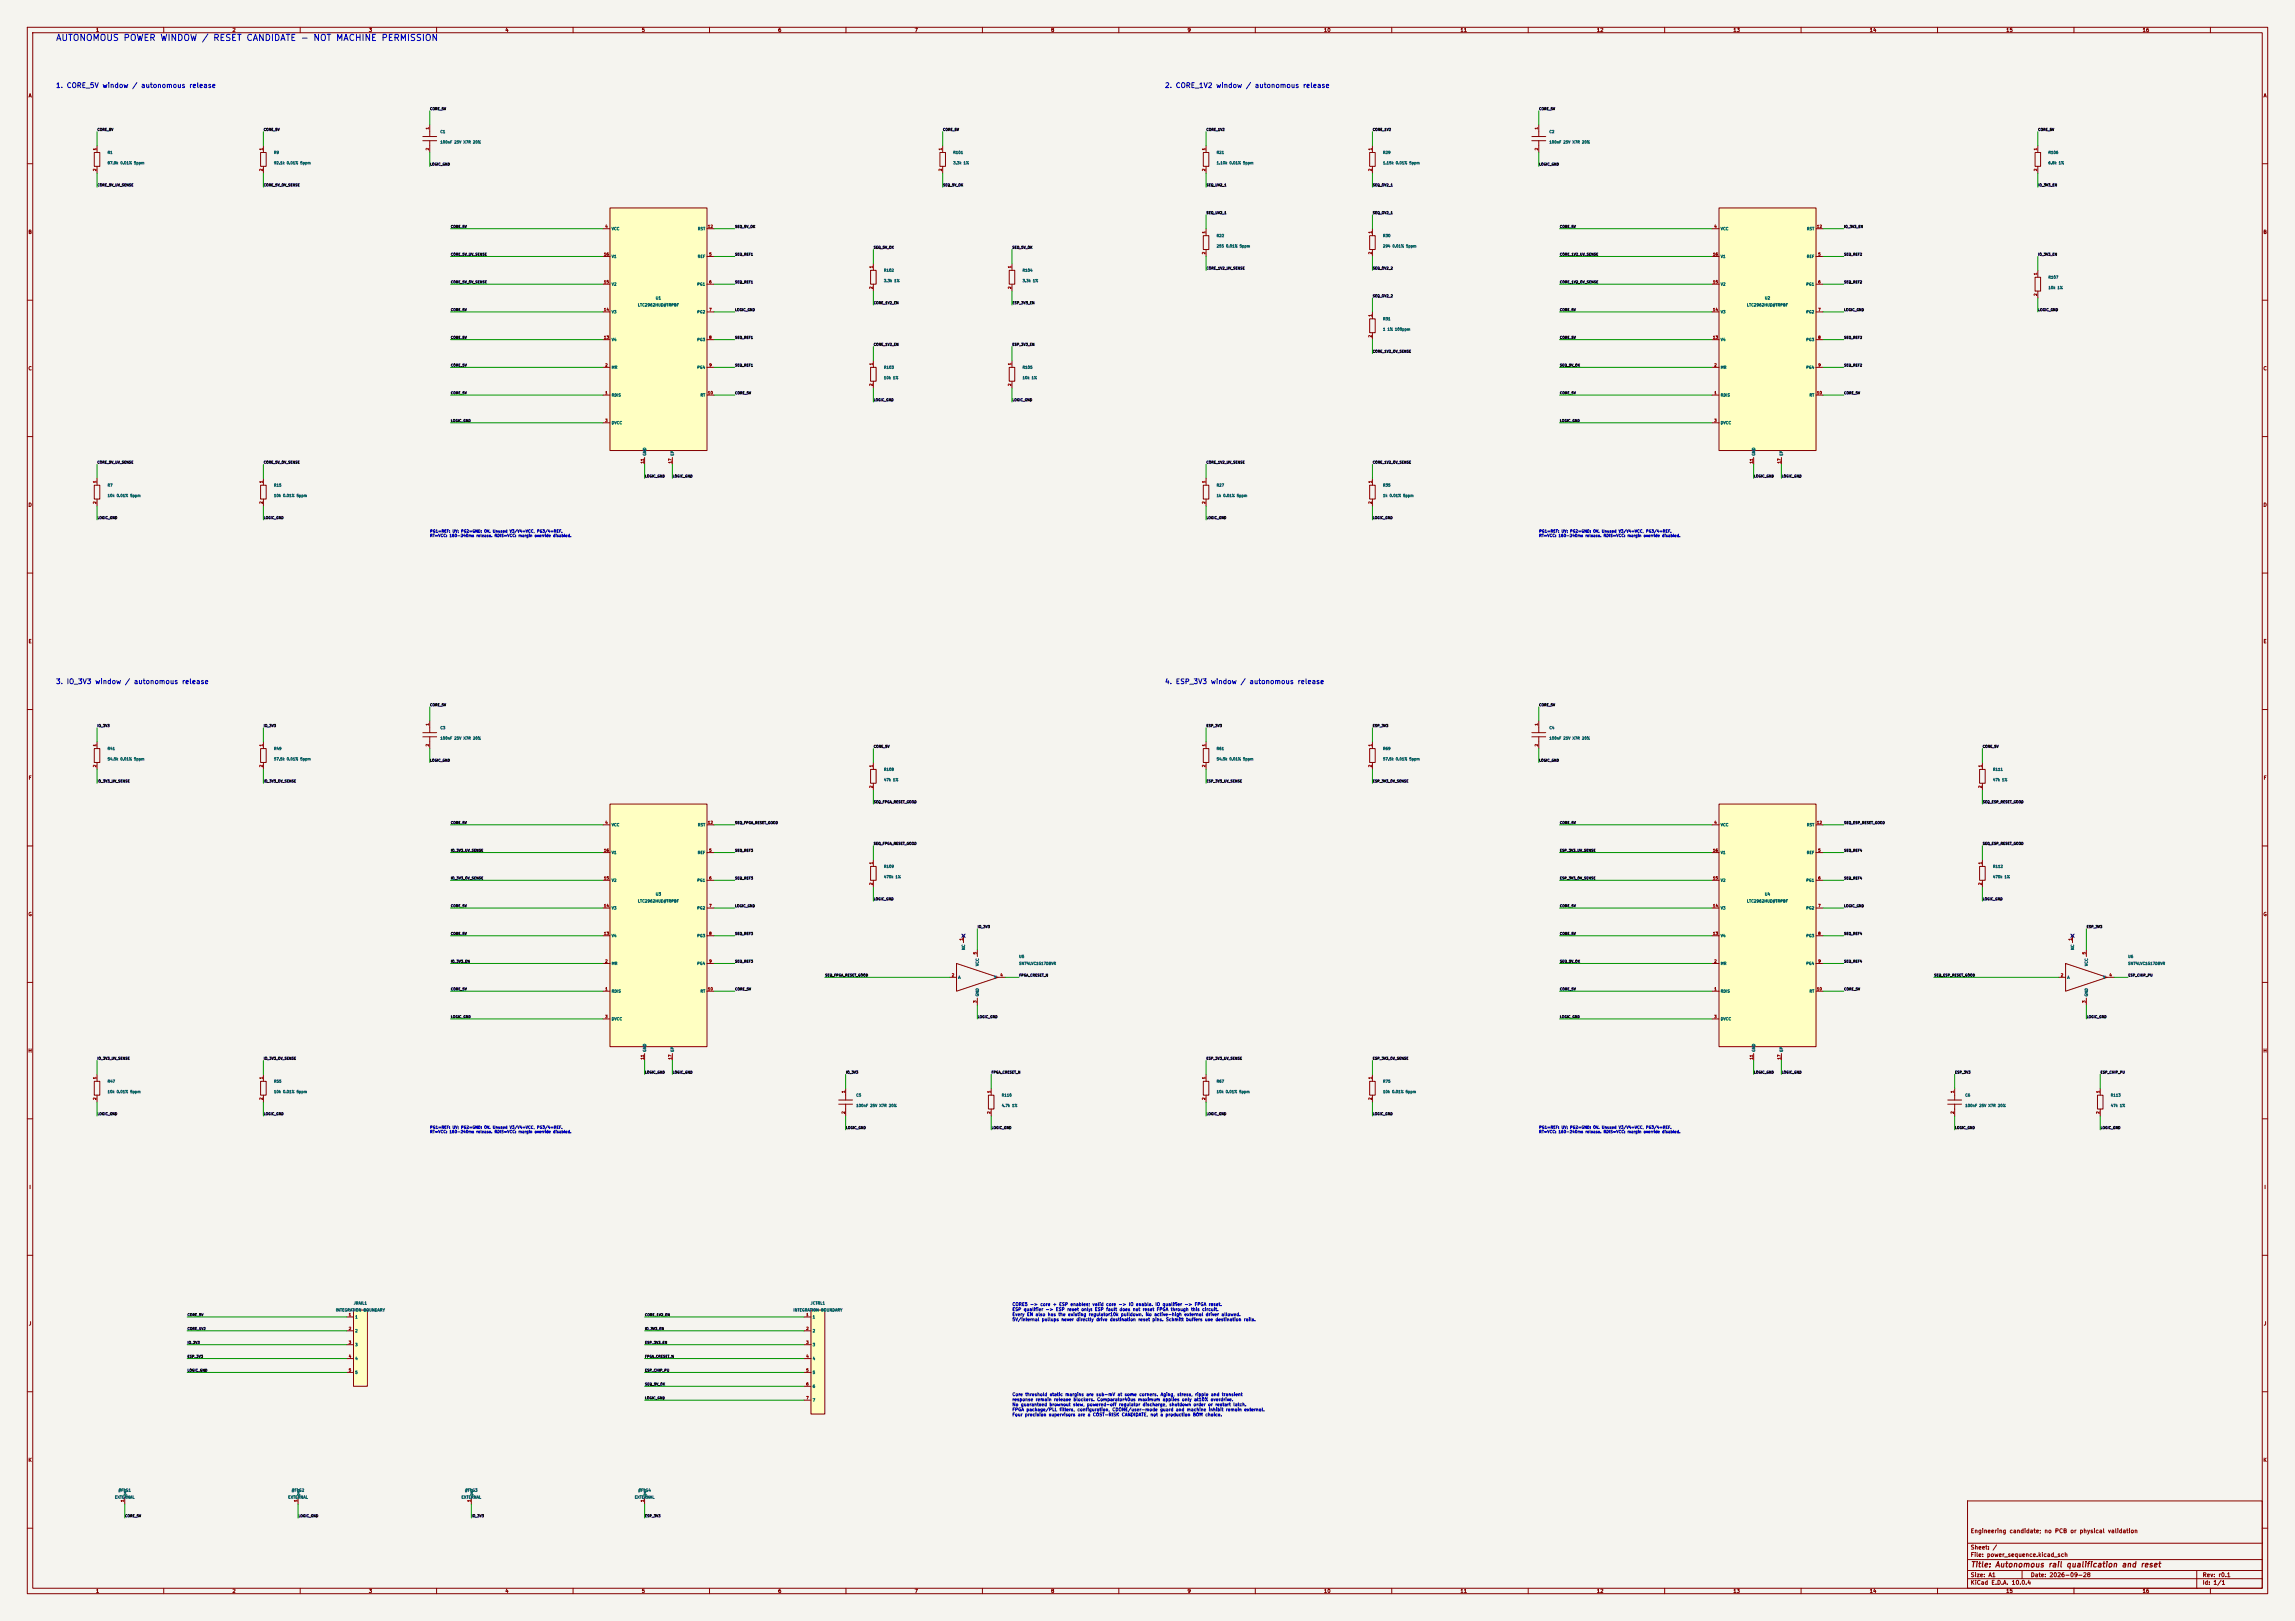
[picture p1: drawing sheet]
<svg xmlns="http://www.w3.org/2000/svg" width="841mm" height="594mm" viewBox="0 0 841 594" stroke-linecap="round" stroke-linejoin="round" font-family="sans-serif">
<defs><g id="words">
<text font-size="2.3" fill="#0000c2" x="20.3" y="15.6">AUTONOMOUS POWER WINDOW / RESET CANDIDATE - NOT MACHINE PERMISSION</text>
<text font-size="2" fill="#840000" x="722" y="574.8">Title: Autonomous rail qualification and reset</text>
<g font-size="1.8" fill="#0000c2">
<text x="20.3" y="32.7">1. CORE_5V window / autonomous release</text>
<text x="426.7" y="32.7">2. CORE_1V2 window / autonomous release</text>
<text x="20.3" y="251.1">3. IO_3V3 window / autonomous release</text>
<text x="426.7" y="251.1">4. ESP_3V3 window / autonomous release</text>
</g>
<g font-size="1.5" fill="#840000">
<text x="722" y="562.2">Engineering candidate; no PCB or physical validation</text>
<text x="722" y="568.2">Sheet: /</text>
<text x="722" y="570.9">File: power_sequence.kicad_sch</text>
<text x="722" y="581.1">KiCad E.D.A. 10.0.4</text>
<text x="722" y="578.3">Size: A1</text>
<text x="744" y="578.3">Date: 2026-09-28</text>
<text x="807" y="578.3">Rev: r0.1</text>
<text x="807" y="581.1">Id: 1/1</text>
</g>
<g font-size="1.3" fill="#840000">
<text x="35" y="12">1</text>
<text x="85" y="12">2</text>
<text x="135" y="12">3</text>
<text x="185" y="12">4</text>
<text x="235" y="12">5</text>
<text x="285" y="12">6</text>
<text x="335" y="12">7</text>
<text x="385" y="12">8</text>
<text x="435" y="12">9</text>
<text x="485" y="12">10</text>
<text x="535" y="12">11</text>
<text x="585" y="12">12</text>
<text x="635" y="12">13</text>
<text x="685" y="12">14</text>
<text x="735" y="12">15</text>
<text x="785" y="12">16</text>
<text x="10.3" y="36">A</text>
<text x="829.3" y="36">A</text>
<text x="10.3" y="86">B</text>
<text x="829.2" y="86">B</text>
<text x="10.3" y="136">C</text>
<text x="829.2" y="136">C</text>
<text x="10.3" y="186">D</text>
<text x="829.2" y="186">D</text>
<text x="10.3" y="236">E</text>
<text x="829.3" y="236">E</text>
<text x="10.3" y="286">F</text>
<text x="829.3" y="286">F</text>
<text x="10.3" y="336">G</text>
<text x="829.2" y="336">G</text>
<text x="10.2" y="386">H</text>
<text x="829.2" y="386">H</text>
<text x="10.6" y="436">I</text>
<text x="829.6" y="436">I</text>
<text x="10.4" y="486">J</text>
<text x="829.4" y="486">J</text>
<text x="10.3" y="536">K</text>
<text x="829.2" y="536">K</text>
<text x="35" y="584">1</text>
<text x="85" y="584">2</text>
<text x="135" y="584">3</text>
<text x="185" y="584">4</text>
<text x="235" y="584">5</text>
<text x="285" y="584">6</text>
<text x="335" y="584">7</text>
<text x="385" y="584">8</text>
<text x="435" y="584">9</text>
<text x="485" y="584">10</text>
<text x="535" y="584">11</text>
<text x="585" y="584">12</text>
<text x="635" y="584">13</text>
<text x="685" y="584">14</text>
<text x="735" y="584">15</text>
<text x="785" y="584">16</text>
</g>
<g font-size="1.2" fill="#0000c2">
<text x="370.8" y="478.8">CORE5 -&gt; core + ESP enables; valid core -&gt; IO enable. IO qualifier -&gt; FPGA reset.</text>
<text x="370.8" y="480.7">ESP qualifier -&gt; ESP reset only: ESP fault does not reset FPGA through this circuit.</text>
<text x="370.8" y="482.5">Every EN also has the existing regulator10k pulldown. No active-high external driver allowed.</text>
<text x="370.8" y="484.4">5V/internal pullups never directly drive destination reset pins. Schmitt buffers use destination rails.</text>
<text x="370.8" y="511.8">Core threshold static margins are sub-mV at some corners. Aging, stress, ripple and transient</text>
<text x="370.8" y="513.7">response remain release blockers. Comparator40us maximum applies only at10% overdrive.</text>
<text x="370.8" y="515.5">No guaranteed brownout slew, powered-off regulator discharge, shutdown order or restart latch.</text>
<text x="370.8" y="517.4">FPGA package/PLL filters, configuration, CDONE/user-mode guard and machine inhibit remain external.</text>
<text x="370.8" y="519.2">Four precision supervisors are a COST-RISK CANDIDATE, not a production BOM choice.</text>
</g>
<g font-size="1" fill="#a90000">
<text x="157.4" y="47.6" transform="rotate(-90 157.4 47.6)">1</text>
<text x="563.8" y="47.6" transform="rotate(-90 563.8 47.6)">1</text>
<text x="35.5" y="55.2" transform="rotate(-90 35.5 55.2)">1</text>
<text x="96.4" y="55.2" transform="rotate(-90 96.4 55.2)">1</text>
<text x="157.4" y="55.2" transform="rotate(-90 157.4 55.2)">2</text>
<text x="345.4" y="55.2" transform="rotate(-90 345.4 55.2)">1</text>
<text x="441.9" y="55.2" transform="rotate(-90 441.9 55.2)">1</text>
<text x="502.8" y="55.2" transform="rotate(-90 502.8 55.2)">1</text>
<text x="563.8" y="55.2" transform="rotate(-90 563.8 55.2)">2</text>
<text x="746.7" y="55.2" transform="rotate(-90 746.7 55.2)">1</text>
<text x="35.5" y="62.8" transform="rotate(-90 35.5 62.8)">2</text>
<text x="96.4" y="62.8" transform="rotate(-90 96.4 62.8)">2</text>
<text x="345.4" y="62.8" transform="rotate(-90 345.4 62.8)">2</text>
<text x="441.9" y="62.8" transform="rotate(-90 441.9 62.8)">2</text>
<text x="502.8" y="62.8" transform="rotate(-90 502.8 62.8)">2</text>
<text x="746.7" y="62.8" transform="rotate(-90 746.7 62.8)">2</text>
<text x="221.6" y="83.7">4</text>
<text x="259.3" y="83.7">12</text>
<text x="628" y="83.7">4</text>
<text x="665.7" y="83.7">12</text>
<text x="441.9" y="85.7" transform="rotate(-90 441.9 85.7)">1</text>
<text x="502.8" y="85.7" transform="rotate(-90 502.8 85.7)">1</text>
<text x="221.2" y="93.9">16</text>
<text x="259.7" y="93.9">5</text>
<text x="441.9" y="93.3" transform="rotate(-90 441.9 93.3)">2</text>
<text x="502.8" y="93.3" transform="rotate(-90 502.8 93.3)">2</text>
<text x="627.6" y="93.9">16</text>
<text x="666.1" y="93.9">5</text>
<text x="320" y="98.4" transform="rotate(-90 320 98.4)">1</text>
<text x="370.8" y="98.4" transform="rotate(-90 370.8 98.4)">1</text>
<text x="746.7" y="100.9" transform="rotate(-90 746.7 100.9)">1</text>
<text x="221.2" y="104.1">15</text>
<text x="259.7" y="104.1">6</text>
<text x="320" y="106" transform="rotate(-90 320 106)">2</text>
<text x="370.8" y="106" transform="rotate(-90 370.8 106)">2</text>
<text x="627.6" y="104.1">15</text>
<text x="666.1" y="104.1">6</text>
<text x="746.7" y="108.6" transform="rotate(-90 746.7 108.6)">2</text>
<text x="221.2" y="114.2">14</text>
<text x="259.7" y="114.2">7</text>
<text x="502.8" y="116.2" transform="rotate(-90 502.8 116.2)">1</text>
<text x="627.6" y="114.2">14</text>
<text x="666.1" y="114.2">7</text>
<text x="221.2" y="124.4">13</text>
<text x="259.7" y="124.4">8</text>
<text x="502.8" y="123.8" transform="rotate(-90 502.8 123.8)">2</text>
<text x="627.6" y="124.4">13</text>
<text x="666.1" y="124.4">8</text>
<text x="221.6" y="134.5">2</text>
<text x="259.7" y="134.5">9</text>
<text x="320" y="134" transform="rotate(-90 320 134)">1</text>
<text x="370.8" y="134" transform="rotate(-90 370.8 134)">1</text>
<text x="628" y="134.5">2</text>
<text x="666.1" y="134.5">9</text>
<text x="320" y="141.6" transform="rotate(-90 320 141.6)">2</text>
<text x="370.8" y="141.6" transform="rotate(-90 370.8 141.6)">2</text>
<text x="221.6" y="144.7">1</text>
<text x="259.3" y="144.7">10</text>
<text x="628" y="144.7">1</text>
<text x="665.7" y="144.7">10</text>
<text x="221.6" y="154.9">3</text>
<text x="628" y="154.9">3</text>
<text x="236.1" y="170" transform="rotate(-90 236.1 170)">11</text>
<text x="246.3" y="170" transform="rotate(-90 246.3 170)">17</text>
<text x="642.5" y="170" transform="rotate(-90 642.5 170)">11</text>
<text x="652.7" y="170" transform="rotate(-90 652.7 170)">17</text>
<text x="35.5" y="177.1" transform="rotate(-90 35.5 177.1)">1</text>
<text x="96.4" y="177.1" transform="rotate(-90 96.4 177.1)">1</text>
<text x="441.9" y="177.1" transform="rotate(-90 441.9 177.1)">1</text>
<text x="502.8" y="177.1" transform="rotate(-90 502.8 177.1)">1</text>
<text x="35.5" y="184.8" transform="rotate(-90 35.5 184.8)">2</text>
<text x="96.4" y="184.8" transform="rotate(-90 96.4 184.8)">2</text>
<text x="441.9" y="184.8" transform="rotate(-90 441.9 184.8)">2</text>
<text x="502.8" y="184.8" transform="rotate(-90 502.8 184.8)">2</text>
<text x="157.4" y="266" transform="rotate(-90 157.4 266)">1</text>
<text x="563.8" y="266" transform="rotate(-90 563.8 266)">1</text>
<text x="35.5" y="273.7" transform="rotate(-90 35.5 273.7)">1</text>
<text x="96.4" y="273.7" transform="rotate(-90 96.4 273.7)">1</text>
<text x="157.4" y="273.7" transform="rotate(-90 157.4 273.7)">2</text>
<text x="441.9" y="273.7" transform="rotate(-90 441.9 273.7)">1</text>
<text x="502.8" y="273.7" transform="rotate(-90 502.8 273.7)">1</text>
<text x="563.8" y="273.7" transform="rotate(-90 563.8 273.7)">2</text>
<text x="35.5" y="281.3" transform="rotate(-90 35.5 281.3)">2</text>
<text x="96.4" y="281.3" transform="rotate(-90 96.4 281.3)">2</text>
<text x="320" y="281.3" transform="rotate(-90 320 281.3)">1</text>
<text x="441.9" y="281.3" transform="rotate(-90 441.9 281.3)">2</text>
<text x="502.8" y="281.3" transform="rotate(-90 502.8 281.3)">2</text>
<text x="726.4" y="281.3" transform="rotate(-90 726.4 281.3)">1</text>
<text x="320" y="288.9" transform="rotate(-90 320 288.9)">2</text>
<text x="726.4" y="288.9" transform="rotate(-90 726.4 288.9)">2</text>
<text x="221.6" y="302.2">4</text>
<text x="259.3" y="302.2">12</text>
<text x="628" y="302.2">4</text>
<text x="665.7" y="302.2">12</text>
<text x="221.2" y="312.3">16</text>
<text x="259.7" y="312.3">5</text>
<text x="320" y="316.8" transform="rotate(-90 320 316.8)">1</text>
<text x="627.6" y="312.3">16</text>
<text x="666.1" y="312.3">5</text>
<text x="726.4" y="316.8" transform="rotate(-90 726.4 316.8)">1</text>
<text x="221.2" y="322.5">15</text>
<text x="259.7" y="322.5">6</text>
<text x="627.6" y="322.5">15</text>
<text x="666.1" y="322.5">6</text>
<text x="320" y="324.5" transform="rotate(-90 320 324.5)">2</text>
<text x="726.4" y="324.5" transform="rotate(-90 726.4 324.5)">2</text>
<text x="221.2" y="332.7">14</text>
<text x="259.7" y="332.7">7</text>
<text x="627.6" y="332.7">14</text>
<text x="666.1" y="332.7">7</text>
<text x="221.2" y="342.8">13</text>
<text x="259.7" y="342.8">8</text>
<text x="353" y="344.8" transform="rotate(-90 353 344.8)">1</text>
<text x="627.6" y="342.8">13</text>
<text x="666.1" y="342.8">8</text>
<text x="759.4" y="344.8" transform="rotate(-90 759.4 344.8)">1</text>
<text x="221.6" y="353">2</text>
<text x="259.7" y="353">9</text>
<text x="358.1" y="349.9" transform="rotate(-90 358.1 349.9)">5</text>
<text x="628" y="353">2</text>
<text x="666.1" y="353">9</text>
<text x="764.5" y="349.9" transform="rotate(-90 764.5 349.9)">5</text>
<text x="348.6" y="358.1">2</text>
<text x="366.4" y="358.1">4</text>
<text x="755" y="358.1">2</text>
<text x="772.8" y="358.1">4</text>
<text x="221.6" y="363.1">1</text>
<text x="259.3" y="363.1">10</text>
<text x="628" y="363.1">1</text>
<text x="665.7" y="363.1">10</text>
<text x="358.1" y="367.6" transform="rotate(-90 358.1 367.6)">3</text>
<text x="764.5" y="367.6" transform="rotate(-90 764.5 367.6)">3</text>
<text x="221.6" y="373.3">3</text>
<text x="628" y="373.3">3</text>
<text x="236.1" y="388.4" transform="rotate(-90 236.1 388.4)">11</text>
<text x="246.3" y="388.4" transform="rotate(-90 246.3 388.4)">17</text>
<text x="642.5" y="388.4" transform="rotate(-90 642.5 388.4)">11</text>
<text x="652.7" y="388.4" transform="rotate(-90 652.7 388.4)">17</text>
<text x="35.5" y="395.6" transform="rotate(-90 35.5 395.6)">1</text>
<text x="96.4" y="395.6" transform="rotate(-90 96.4 395.6)">1</text>
<text x="441.9" y="395.6" transform="rotate(-90 441.9 395.6)">1</text>
<text x="502.8" y="395.6" transform="rotate(-90 502.8 395.6)">1</text>
<text x="309.8" y="400.7" transform="rotate(-90 309.8 400.7)">1</text>
<text x="363.1" y="400.7" transform="rotate(-90 363.1 400.7)">1</text>
<text x="716.2" y="400.7" transform="rotate(-90 716.2 400.7)">1</text>
<text x="769.5" y="400.7" transform="rotate(-90 769.5 400.7)">1</text>
<text x="35.5" y="403.2" transform="rotate(-90 35.5 403.2)">2</text>
<text x="96.4" y="403.2" transform="rotate(-90 96.4 403.2)">2</text>
<text x="441.9" y="403.2" transform="rotate(-90 441.9 403.2)">2</text>
<text x="502.8" y="403.2" transform="rotate(-90 502.8 403.2)">2</text>
<text x="309.8" y="408.3" transform="rotate(-90 309.8 408.3)">2</text>
<text x="363.1" y="408.3" transform="rotate(-90 363.1 408.3)">2</text>
<text x="716.2" y="408.3" transform="rotate(-90 716.2 408.3)">2</text>
<text x="769.5" y="408.3" transform="rotate(-90 769.5 408.3)">2</text>
<text x="127.7" y="482.5">1</text>
<text x="295.3" y="482.5">1</text>
<text x="127.7" y="487.6">2</text>
<text x="295.3" y="487.6">2</text>
<text x="127.7" y="492.7">3</text>
<text x="127.7" y="497.8">4</text>
<text x="295.3" y="492.7">3</text>
<text x="295.3" y="497.8">4</text>
<text x="127.7" y="502.8">5</text>
<text x="295.3" y="502.8">5</text>
<text x="295.3" y="507.9">6</text>
<text x="295.3" y="513">7</text>
<text x="45.6" y="550.5" transform="rotate(-90 45.6 550.5)">1</text>
<text x="109.1" y="550.5" transform="rotate(-90 109.1 550.5)">1</text>
<text x="172.6" y="550.5" transform="rotate(-90 172.6 550.5)">1</text>
<text x="236.1" y="550.5" transform="rotate(-90 236.1 550.5)">1</text>
</g>
<g font-size="1" fill="#006464">
<text x="161.2" y="49">C1</text>
<text x="161.2" y="52.8">100nF 25V X7R 20%</text>
<text x="567.6" y="49">C2</text>
<text x="567.6" y="52.8">100nF 25V X7R 20%</text>
<text x="39.3" y="56.6">R1</text>
<text x="100.3" y="56.6">R9</text>
<text x="349.2" y="56.6">R101</text>
<text x="445.7" y="56.6">R21</text>
<text x="506.7" y="56.6">R29</text>
<text x="750.5" y="56.6">R106</text>
<text x="39.3" y="60.4">87.9k 0.01% 5ppm</text>
<text x="100.3" y="60.4">92.1k 0.01% 5ppm</text>
<text x="349.2" y="60.4">3.3k 1%</text>
<text x="445.7" y="60.4">1.10k 0.01% 5ppm</text>
<text x="506.7" y="60.4">1.15k 0.01% 5ppm</text>
<text x="750.5" y="60.4">6.8k 1%</text>
<text x="224" y="84.6">VCC</text>
<text x="255.6" y="84.6">RST</text>
<text x="445.7" y="87.1">R22</text>
<text x="506.7" y="87.1">R30</text>
<text x="630.4" y="84.6">VCC</text>
<text x="662" y="84.6">RST</text>
<text x="224" y="94.7">V1</text>
<text x="255.6" y="94.7">REF</text>
<text x="445.7" y="90.9">255 0.01% 5ppm</text>
<text x="506.7" y="90.9">294 0.01% 5ppm</text>
<text x="630.4" y="94.7">V1</text>
<text x="662" y="94.7">REF</text>
<text x="323.8" y="99.8">R102</text>
<text x="374.6" y="99.8">R104</text>
<text x="224" y="104.9">V2</text>
<text x="255.4" y="104.9">PG1</text>
<text x="323.8" y="103.6">3.3k 1%</text>
<text x="374.6" y="103.6">3.3k 1%</text>
<text x="630.4" y="104.9">V2</text>
<text x="661.8" y="104.9">PG1</text>
<text x="750.5" y="106.1">10k 1%</text>
<text x="750.5" y="102.3">R107</text>
<text x="233.6" y="112.5">LTC2962HUD#TRPBF</text>
<text x="240.2" y="110">U1</text>
<text x="640" y="112.5">LTC2962HUD#TRPBF</text>
<text x="646.6" y="110">U2</text>
<text x="224" y="115.1">V3</text>
<text x="255.4" y="115.1">PG2</text>
<text x="506.7" y="117.6">R31</text>
<text x="630.4" y="115.1">V3</text>
<text x="661.8" y="115.1">PG2</text>
<text x="224" y="125.2">V4</text>
<text x="255.4" y="125.2">PG3</text>
<text x="506.7" y="121.4">1 1% 100ppm</text>
<text x="630.4" y="125.2">V4</text>
<text x="661.8" y="125.2">PG3</text>
<text x="224" y="135.4">MR</text>
<text x="255.4" y="135.4">PG4</text>
<text x="323.8" y="135.3">R103</text>
<text x="374.6" y="135.3">R105</text>
<text x="630.4" y="135.4">MR</text>
<text x="661.8" y="135.4">PG4</text>
<text x="323.8" y="139.2">10k 1%</text>
<text x="374.6" y="139.2">10k 1%</text>
<text x="224" y="145.5">RDIS</text>
<text x="256.6" y="145.5">RT</text>
<text x="630.4" y="145.5">RDIS</text>
<text x="663" y="145.5">RT</text>
<text x="224" y="155.7">DVCC</text>
<text x="630.4" y="155.7">DVCC</text>
<text x="237" y="167.1" transform="rotate(-90 237 167.1)">GND</text>
<text x="247.1" y="167.1" transform="rotate(-90 247.1 167.1)">EP</text>
<text x="643.4" y="167.1" transform="rotate(-90 643.4 167.1)">GND</text>
<text x="653.5" y="167.1" transform="rotate(-90 653.5 167.1)">EP</text>
<text x="39.3" y="178.5">R7</text>
<text x="100.3" y="178.5">R15</text>
<text x="445.7" y="178.5">R27</text>
<text x="506.7" y="178.5">R35</text>
<text x="39.3" y="182.3">10k 0.01% 5ppm</text>
<text x="100.3" y="182.3">10k 0.01% 5ppm</text>
<text x="445.7" y="182.3">1k 0.01% 5ppm</text>
<text x="506.7" y="182.3">1k 0.01% 5ppm</text>
<text x="161.2" y="267.4">C3</text>
<text x="567.6" y="267.4">C4</text>
<text x="39.3" y="275">R41</text>
<text x="100.3" y="275">R49</text>
<text x="161.2" y="271.2">100nF 25V X7R 20%</text>
<text x="445.7" y="275">R61</text>
<text x="506.7" y="275">R69</text>
<text x="567.6" y="271.2">100nF 25V X7R 20%</text>
<text x="39.3" y="278.9">54.5k 0.01% 5ppm</text>
<text x="100.3" y="278.9">57.5k 0.01% 5ppm</text>
<text x="445.7" y="278.9">54.5k 0.01% 5ppm</text>
<text x="506.7" y="278.9">57.5k 0.01% 5ppm</text>
<text x="323.8" y="286.5">47k 1%</text>
<text x="323.8" y="282.7">R108</text>
<text x="730.2" y="286.5">47k 1%</text>
<text x="730.2" y="282.7">R111</text>
<text x="224" y="303">VCC</text>
<text x="255.6" y="303">RST</text>
<text x="630.4" y="303">VCC</text>
<text x="662" y="303">RST</text>
<text x="224" y="313.2">V1</text>
<text x="255.6" y="313.2">REF</text>
<text x="630.4" y="313.2">V1</text>
<text x="662" y="313.2">REF</text>
<text x="224" y="323.3">V2</text>
<text x="255.4" y="323.3">PG1</text>
<text x="323.8" y="322">470k 1%</text>
<text x="323.8" y="318.2">R109</text>
<text x="630.4" y="323.3">V2</text>
<text x="661.8" y="323.3">PG1</text>
<text x="730.2" y="322">470k 1%</text>
<text x="730.2" y="318.2">R112</text>
<text x="240.2" y="328.4">U3</text>
<text x="646.6" y="328.4">U4</text>
<text x="224" y="333.5">V3</text>
<text x="233.6" y="331">LTC2962HUD#TRPBF</text>
<text x="255.4" y="333.5">PG2</text>
<text x="630.4" y="333.5">V3</text>
<text x="640" y="331">LTC2962HUD#TRPBF</text>
<text x="661.8" y="333.5">PG2</text>
<text x="224" y="343.7">V4</text>
<text x="255.4" y="343.7">PG3</text>
<text x="630.4" y="343.7">V4</text>
<text x="661.8" y="343.7">PG3</text>
<text x="224" y="353.8">MR</text>
<text x="255.4" y="353.8">PG4</text>
<text x="353.8" y="348.2" transform="rotate(-90 353.8 348.2)">NC</text>
<text x="373.3" y="351.2">U5</text>
<text x="373.3" y="353.8">SN74LVC1G17DBVR</text>
<text x="630.4" y="353.8">MR</text>
<text x="661.8" y="353.8">PG4</text>
<text x="760.2" y="348.2" transform="rotate(-90 760.2 348.2)">NC</text>
<text x="779.7" y="351.2">U6</text>
<text x="779.7" y="353.8">SN74LVC1G17DBVR</text>
<text x="351" y="358.9">A</text>
<text x="358.9" y="354.1" transform="rotate(-90 358.9 354.1)">VCC</text>
<text x="364.1" y="358.9">Y</text>
<text x="757.4" y="358.9">A</text>
<text x="765.3" y="354.1" transform="rotate(-90 765.3 354.1)">VCC</text>
<text x="770.5" y="358.9">Y</text>
<text x="224" y="364">RDIS</text>
<text x="256.6" y="364">RT</text>
<text x="358.9" y="365.3" transform="rotate(-90 358.9 365.3)">GND</text>
<text x="630.4" y="364">RDIS</text>
<text x="663" y="364">RT</text>
<text x="765.3" y="365.3" transform="rotate(-90 765.3 365.3)">GND</text>
<text x="224" y="374.1">DVCC</text>
<text x="630.4" y="374.1">DVCC</text>
<text x="237" y="385.6" transform="rotate(-90 237 385.6)">GND</text>
<text x="247.1" y="385.6" transform="rotate(-90 247.1 385.6)">EP</text>
<text x="643.4" y="385.6" transform="rotate(-90 643.4 385.6)">GND</text>
<text x="653.5" y="385.6" transform="rotate(-90 653.5 385.6)">EP</text>
<text x="39.3" y="397">R47</text>
<text x="39.3" y="400.8">10k 0.01% 5ppm</text>
<text x="100.3" y="397">R55</text>
<text x="100.3" y="400.8">10k 0.01% 5ppm</text>
<text x="445.7" y="397">R67</text>
<text x="445.7" y="400.8">10k 0.01% 5ppm</text>
<text x="506.7" y="397">R75</text>
<text x="506.7" y="400.8">10k 0.01% 5ppm</text>
<text x="313.6" y="402">C5</text>
<text x="313.6" y="405.9">100nF 25V X7R 20%</text>
<text x="367" y="405.9">4.7k 1%</text>
<text x="367" y="402">R110</text>
<text x="720" y="402">C6</text>
<text x="720" y="405.9">100nF 25V X7R 20%</text>
<text x="773.4" y="405.9">47k 1%</text>
<text x="773.4" y="402">R113</text>
<text x="129.5" y="478.3">JRAIL1</text>
<text x="296.9" y="478.3">JCTRL1</text>
<text x="123" y="480.8">INTEGRATION BOUNDARY</text>
<text x="130" y="483.4">1</text>
<text x="290.6" y="480.8">INTEGRATION BOUNDARY</text>
<text x="297.7" y="483.4">1</text>
<text x="130" y="488.4">2</text>
<text x="297.7" y="488.4">2</text>
<text x="130" y="493.5">3</text>
<text x="297.7" y="493.5">3</text>
<text x="130" y="498.6">4</text>
<text x="130" y="503.7">5</text>
<text x="297.7" y="498.6">4</text>
<text x="297.7" y="503.7">5</text>
<text x="297.7" y="508.8">6</text>
<text x="297.7" y="513.8">7</text>
<text x="42" y="549.4">EXTERNAL</text>
<text x="43.3" y="546.9">#FLG1</text>
<text x="46.5" y="548.1" transform="rotate(-90 46.5 548.1)">pwr</text>
<text x="105.5" y="549.4">EXTERNAL</text>
<text x="106.8" y="546.9">#FLG2</text>
<text x="110" y="548.1" transform="rotate(-90 110 548.1)">pwr</text>
<text x="169" y="549.4">EXTERNAL</text>
<text x="170.3" y="546.9">#FLG3</text>
<text x="173.5" y="548.1" transform="rotate(-90 173.5 548.1)">pwr</text>
<text x="232.5" y="549.4">EXTERNAL</text>
<text x="233.8" y="546.9">#FLG4</text>
<text x="237" y="548.1" transform="rotate(-90 237 548.1)">pwr</text>
</g>
<g font-size="1" fill="#0000c2">
<text x="157.5" y="195.4">PG1=REF: UV; PG2=GND: OV. Unused V3/V4=VCC, PG3/4=REF.</text>
<text x="157.5" y="197">RT=VCC: 160-240ms release. RDIS=VCC: margin override disabled.</text>
<text x="563.9" y="195.4">PG1=REF: UV; PG2=GND: OV. Unused V3/V4=VCC, PG3/4=REF.</text>
<text x="563.9" y="197">RT=VCC: 160-240ms release. RDIS=VCC: margin override disabled.</text>
<text x="157.5" y="413.8">PG1=REF: UV; PG2=GND: OV. Unused V3/V4=VCC, PG3/4=REF.</text>
<text x="563.9" y="413.8">PG1=REF: UV; PG2=GND: OV. Unused V3/V4=VCC, PG3/4=REF.</text>
<text x="157.5" y="415.5">RT=VCC: 160-240ms release. RDIS=VCC: margin override disabled.</text>
<text x="563.9" y="415.5">RT=VCC: 160-240ms release. RDIS=VCC: margin override disabled.</text>
</g>
<g font-size=".9" fill="#0f0f0f">
<text x="157.5" y="40.6">CORE_5V</text>
<text x="563.9" y="40.6">CORE_5V</text>
<text x="35.6" y="48.2">CORE_5V</text>
<text x="96.5" y="48.2">CORE_5V</text>
<text x="345.4" y="48.2">CORE_5V</text>
<text x="442" y="48.2">CORE_1V2</text>
<text x="502.9" y="48.2">CORE_1V2</text>
<text x="746.8" y="48.2">CORE_5V</text>
<text x="157.5" y="60.9">LOGIC_GND</text>
<text x="563.9" y="60.9">LOGIC_GND</text>
<text x="35.6" y="68.5">CORE_5V_UV_SENSE</text>
<text x="96.5" y="68.5">CORE_5V_OV_SENSE</text>
<text x="345.4" y="68.5">SEQ_5V_OK</text>
<text x="442" y="68.5">SEQ_UV2_1</text>
<text x="502.9" y="68.5">SEQ_OV2_1</text>
<text x="746.8" y="68.5">IO_3V3_EN</text>
<text x="165.1" y="83.7">CORE_5V</text>
<text x="269.2" y="83.7">SEQ_5V_OK</text>
<text x="442" y="78.7">SEQ_UV2_1</text>
<text x="502.9" y="78.7">SEQ_OV2_1</text>
<text x="571.5" y="83.7">CORE_5V</text>
<text x="675.6" y="83.7">IO_3V3_EN</text>
<text x="165.1" y="93.9">CORE_5V_UV_SENSE</text>
<text x="269.2" y="93.9">SEQ_REF1</text>
<text x="320" y="91.4">SEQ_5V_OK</text>
<text x="370.8" y="91.4">SEQ_5V_OK</text>
<text x="571.5" y="93.9">CORE_1V2_UV_SENSE</text>
<text x="675.6" y="93.9">SEQ_REF2</text>
<text x="746.8" y="93.9">IO_3V3_EN</text>
<text x="442" y="99">CORE_1V2_UV_SENSE</text>
<text x="502.9" y="99">SEQ_OV2_2</text>
<text x="165.1" y="104.1">CORE_5V_OV_SENSE</text>
<text x="269.2" y="104.1">SEQ_REF1</text>
<text x="571.5" y="104.1">CORE_1V2_OV_SENSE</text>
<text x="675.6" y="104.1">SEQ_REF2</text>
<text x="320" y="111.7">CORE_1V2_EN</text>
<text x="370.8" y="111.7">ESP_3V3_EN</text>
<text x="502.9" y="109.1">SEQ_OV2_2</text>
<text x="165.1" y="114.2">CORE_5V</text>
<text x="269.2" y="114.2">LOGIC_GND</text>
<text x="571.5" y="114.2">CORE_5V</text>
<text x="675.6" y="114.2">LOGIC_GND</text>
<text x="746.8" y="114.2">LOGIC_GND</text>
<text x="165.1" y="124.4">CORE_5V</text>
<text x="269.2" y="124.4">SEQ_REF1</text>
<text x="571.5" y="124.4">CORE_5V</text>
<text x="675.6" y="124.4">SEQ_REF2</text>
<text x="320" y="126.9">CORE_1V2_EN</text>
<text x="370.8" y="126.9">ESP_3V3_EN</text>
<text x="502.9" y="129.5">CORE_1V2_OV_SENSE</text>
<text x="165.1" y="134.5">CORE_5V</text>
<text x="269.2" y="134.5">SEQ_REF1</text>
<text x="571.5" y="134.5">SEQ_5V_OK</text>
<text x="675.6" y="134.5">SEQ_REF2</text>
<text x="165.1" y="144.7">CORE_5V</text>
<text x="269.2" y="144.7">CORE_5V</text>
<text x="320" y="147.2">LOGIC_GND</text>
<text x="370.8" y="147.2">LOGIC_GND</text>
<text x="571.5" y="144.7">CORE_5V</text>
<text x="675.6" y="144.7">CORE_5V</text>
<text x="165.1" y="154.9">LOGIC_GND</text>
<text x="571.5" y="154.9">LOGIC_GND</text>
<text x="35.6" y="170.1">CORE_5V_UV_SENSE</text>
<text x="96.5" y="170.1">CORE_5V_OV_SENSE</text>
<text x="442" y="170.1">CORE_1V2_UV_SENSE</text>
<text x="502.9" y="170.1">CORE_1V2_OV_SENSE</text>
<text x="236.2" y="175.2">LOGIC_GND</text>
<text x="246.4" y="175.2">LOGIC_GND</text>
<text x="642.6" y="175.2">LOGIC_GND</text>
<text x="652.8" y="175.2">LOGIC_GND</text>
<text x="35.6" y="190.4">LOGIC_GND</text>
<text x="96.5" y="190.4">LOGIC_GND</text>
<text x="442" y="190.4">LOGIC_GND</text>
<text x="502.9" y="190.4">LOGIC_GND</text>
<text x="157.5" y="259">CORE_5V</text>
<text x="563.9" y="259">CORE_5V</text>
<text x="35.6" y="266.6">IO_3V3</text>
<text x="96.5" y="266.6">IO_3V3</text>
<text x="442" y="266.6">ESP_3V3</text>
<text x="502.9" y="266.6">ESP_3V3</text>
<text x="320" y="274.2">CORE_5V</text>
<text x="726.4" y="274.2">CORE_5V</text>
<text x="157.5" y="279.3">LOGIC_GND</text>
<text x="563.9" y="279.3">LOGIC_GND</text>
<text x="35.6" y="286.9">IO_3V3_UV_SENSE</text>
<text x="96.5" y="286.9">IO_3V3_OV_SENSE</text>
<text x="442" y="286.9">ESP_3V3_UV_SENSE</text>
<text x="502.9" y="286.9">ESP_3V3_OV_SENSE</text>
<text x="320" y="294.6">SEQ_FPGA_RESET_GOOD</text>
<text x="726.4" y="294.6">SEQ_ESP_RESET_GOOD</text>
<text x="165.1" y="302.2">CORE_5V</text>
<text x="269.2" y="302.2">SEQ_FPGA_RESET_GOOD</text>
<text x="571.5" y="302.2">CORE_5V</text>
<text x="675.6" y="302.2">SEQ_ESP_RESET_GOOD</text>
<text x="320" y="309.8">SEQ_FPGA_RESET_GOOD</text>
<text x="726.4" y="309.8">SEQ_ESP_RESET_GOOD</text>
<text x="165.1" y="312.3">IO_3V3_UV_SENSE</text>
<text x="269.2" y="312.3">SEQ_REF3</text>
<text x="571.5" y="312.3">ESP_3V3_UV_SENSE</text>
<text x="675.6" y="312.3">SEQ_REF4</text>
<text x="165.1" y="322.5">IO_3V3_OV_SENSE</text>
<text x="269.2" y="322.5">SEQ_REF3</text>
<text x="571.5" y="322.5">ESP_3V3_OV_SENSE</text>
<text x="675.6" y="322.5">SEQ_REF4</text>
<text x="165.1" y="332.7">CORE_5V</text>
<text x="269.2" y="332.7">LOGIC_GND</text>
<text x="320" y="330.1">LOGIC_GND</text>
<text x="571.5" y="332.7">CORE_5V</text>
<text x="675.6" y="332.7">LOGIC_GND</text>
<text x="726.4" y="330.1">LOGIC_GND</text>
<text x="358.1" y="340.3">IO_3V3</text>
<text x="764.5" y="340.3">ESP_3V3</text>
<text x="165.1" y="342.8">CORE_5V</text>
<text x="269.2" y="342.8">SEQ_REF3</text>
<text x="571.5" y="342.8">CORE_5V</text>
<text x="675.6" y="342.8">SEQ_REF4</text>
<text x="165.1" y="353">IO_3V3_EN</text>
<text x="269.2" y="353">SEQ_REF3</text>
<text x="571.5" y="353">SEQ_5V_OK</text>
<text x="675.6" y="353">SEQ_REF4</text>
<text x="302.3" y="358.1">SEQ_FPGA_RESET_GOOD</text>
<text x="373.4" y="358.1">FPGA_CRESET_N</text>
<text x="708.7" y="358.1">SEQ_ESP_RESET_GOOD</text>
<text x="779.8" y="358.1">ESP_CHIP_PU</text>
<text x="165.1" y="363.1">CORE_5V</text>
<text x="269.2" y="363.1">CORE_5V</text>
<text x="571.5" y="363.1">CORE_5V</text>
<text x="675.6" y="363.1">CORE_5V</text>
<text x="165.1" y="373.3">LOGIC_GND</text>
<text x="358.1" y="373.3">LOGIC_GND</text>
<text x="571.5" y="373.3">LOGIC_GND</text>
<text x="764.5" y="373.3">LOGIC_GND</text>
<text x="35.6" y="388.5">IO_3V3_UV_SENSE</text>
<text x="96.5" y="388.5">IO_3V3_OV_SENSE</text>
<text x="442" y="388.5">ESP_3V3_UV_SENSE</text>
<text x="502.9" y="388.5">ESP_3V3_OV_SENSE</text>
<text x="236.2" y="393.6">LOGIC_GND</text>
<text x="246.4" y="393.6">LOGIC_GND</text>
<text x="309.9" y="393.6">IO_3V3</text>
<text x="363.2" y="393.6">FPGA_CRESET_N</text>
<text x="642.6" y="393.6">LOGIC_GND</text>
<text x="652.8" y="393.6">LOGIC_GND</text>
<text x="716.3" y="393.6">ESP_3V3</text>
<text x="769.6" y="393.6">ESP_CHIP_PU</text>
<text x="35.6" y="408.9">LOGIC_GND</text>
<text x="96.5" y="408.9">LOGIC_GND</text>
<text x="309.9" y="413.9">LOGIC_GND</text>
<text x="363.2" y="413.9">LOGIC_GND</text>
<text x="442" y="408.9">LOGIC_GND</text>
<text x="502.9" y="408.9">LOGIC_GND</text>
<text x="716.3" y="413.9">LOGIC_GND</text>
<text x="769.6" y="413.9">LOGIC_GND</text>
<text x="68.6" y="482.5">CORE_5V</text>
<text x="236.2" y="482.5">CORE_1V2_EN</text>
<text x="68.6" y="487.6">CORE_1V2</text>
<text x="236.2" y="487.6">IO_3V3_EN</text>
<text x="68.6" y="492.7">IO_3V3</text>
<text x="68.6" y="497.8">ESP_3V3</text>
<text x="236.2" y="492.7">ESP_3V3_EN</text>
<text x="236.2" y="497.8">FPGA_CRESET_N</text>
<text x="68.6" y="502.8">LOGIC_GND</text>
<text x="236.2" y="502.8">ESP_CHIP_PU</text>
<text x="236.2" y="507.9">SEQ_5V_OK</text>
<text x="236.2" y="513">LOGIC_GND</text>
<text x="45.7" y="556.2">CORE_5V</text>
<text x="109.2" y="556.2">LOGIC_GND</text>
<text x="172.7" y="556.2">IO_3V3</text>
<text x="236.2" y="556.2">ESP_3V3</text>
</g>
</g></defs>
<path d="M0 0h841v594h-841z" fill="#f5f4ef" stroke="#f5f4ef" stroke-width=".37"/>
<g fill="none" stroke="#840000" stroke-width=".37">
<path d="M10 10h821v574h-821zM12 12h817v570h-817zM60 10v2M110 10v2M160 10v2M210 10v2M260 10v2M310 10v2M360 10v2M410 10v2M460 10v2M510 10v2"/>
<path d="M560 10v2M610 10v2M660 10v2M710 10v2M760 10v2M810 10v2M10 60h2M829 60h2M319 99.1h2.1v5h-2.1zM320 96.5v2.6M10 110h2M320 104.1v2.6"/>
<path d="M829 110h2M10 160h2M829 160h2M10 210h2M829 210h2M10 260h2M829 260h2M10 310h2M829 310h2M10 360h2M829 360h2M34.5 396.2h2.1v5.1h-2.1z"/>
<path d="M35.6 393.7v2.5M10 410h2M35.6 401.3v2.6M829 410h2M10 460h2M829 460h2M10 510h2M829 510h2M10 560h2M721 550h108v32h-108zM829 560h2M721 578.5h108"/>
<path d="M721 575.5h108M721 571.5h108M721 565.5h108M741 575.5v3M805 575.5v6.5M60 582v2M110 582v2M160 582v2M210 582v2M260 582v2M310 582v2M360 582v2"/>
<path d="M410 582v2M460 582v2M510 582v2M560 582v2M610 582v2M660 582v2M710 582v2M760 582v2M810 582v2"/>
</g>
<path d="M129.5 480.1h5.1v27.9h-5.1z" fill="#ffffc2"/>
<path d="M34.5 55.9h2.1v5.1h-2.1zM35.6 53.3v2.6M35.6 61v2.5M127 482.6h2.5M127 487.7h2.5M127 492.8h2.5M127 497.8h2.5M129.5 480.1h5.1v27.9h-5.1zM127 502.9h2.5" fill="none" stroke="#840000" stroke-width=".37"/>
<path d="M223.5 76.2h35.6v88.9h-35.6z" fill="#ffffc2"/>
<g fill="none" stroke="#840000" stroke-width=".37">
<path d="M223.5 76.2h35.6v88.9h-35.6zM221 83.8h2.5M221 94h2.5M259.1 83.8h2.5M259.1 94h2.5M221 104.1h2.5M221 114.3h2.5M259.1 104.1h2.5M259.1 114.3h2.5M221 134.6h2.5M221 124.5h2.5M259.1 134.6h2.5"/>
<path d="M259.1 124.5h2.5M221 144.8h2.5M221 154.9h2.5M259.1 144.8h2.5M236.2 167.6v2.6M246.4 167.6v2.6M95.5 274.3h2v5.1h-2zM96.5 271.8v2.5M96.5 279.4v2.5"/>
</g>
<path d="M223.5 294.6h35.6v88.9h-35.6z" fill="#ffffc2"/>
<g fill="none" stroke="#840000" stroke-width=".37">
<path d="M95.5 55.9h2v5.1h-2zM96.5 53.3v2.6M154.9 50h5.1M154.9 51.6h5.1M157.5 45.7v4.3M157.5 51.6v4.3M96.5 61v2.5M746.8 99.1v2.5M745.7 101.6h2.1v5.1h-2.1zM746.8 106.7v2.5M319 134.6h2.1v5.1h-2.1zM320 132.1v2.5"/>
<path d="M320 139.7v2.5M34.5 177.8h2.1v5.1h-2.1zM35.6 175.3v2.5M95.5 177.8h2v5.1h-2zM96.5 175.3v2.5M440.9 177.8h2.1v5.1h-2.1zM442 175.3v2.5M35.6 182.9v2.5M96.5 182.9v2.5M442 182.9v2.5M34.5 274.3h2.1v5.1h-2.1zM35.6 271.8v2.5"/>
<path d="M35.6 279.4v2.5M154.9 268.5h5.1M154.9 270h5.1M157.5 264.2v4.3M157.5 270v4.3M223.5 294.6h35.6v88.9h-35.6zM221 302.3h2.5M221 312.4h2.5M259.1 302.3h2.5M259.1 312.4h2.5M221 322.6h2.5M221 332.7h2.5"/>
<path d="M259.1 322.6h2.5M259.1 332.7h2.5M221 353.1h2.5M221 342.9h2.5M259.1 353.1h2.5M259.1 342.9h2.5M221 363.2h2.5M221 373.4h2.5M259.1 363.2h2.5M95.5 396.2h2v5.1h-2zM96.5 393.7v2.5M236.2 386.1v2.5"/>
<path d="M246.4 386.1v2.5M96.5 401.3v2.6M45.7 548.6v2.6M109.2 548.6v2.6M172.7 548.6v2.6M236.2 548.6v2.6"/>
</g>
<path d="M629.9 76.2h35.6v88.9h-35.6z" fill="#ffffc2"/>
<g fill="none" stroke="#840000" stroke-width=".37">
<path d="M501.9 55.9h2v5.1h-2zM502.9 53.3v2.6M561.3 50h5.1M561.3 51.6h5.1M563.9 45.7v4.3M563.9 51.6v4.3M745.7 55.9h2.1v5.1h-2.1zM746.8 53.3v2.6M502.9 61v2.5M629.9 76.2h35.6v88.9h-35.6zM746.8 61v2.5M501.9 86.4h2v5h-2z"/>
<path d="M502.9 83.8v2.6M502.9 91.4v2.6M627.4 83.8h2.5M627.4 94h2.5M665.5 83.8h2.5M665.5 94h2.5M501.9 116.8h2v5.1h-2zM502.9 114.3v2.5M627.4 104.1h2.5M627.4 114.3h2.5M665.5 104.1h2.5M665.5 114.3h2.5"/>
<path d="M502.9 121.9v2.6M627.4 134.6h2.5M627.4 124.5h2.5M665.5 134.6h2.5M665.5 124.5h2.5M627.4 144.8h2.5M627.4 154.9h2.5M665.5 144.8h2.5M501.9 177.8h2v5.1h-2zM502.9 175.3v2.5M642.6 167.6v2.6M652.8 167.6v2.6"/>
<path d="M502.9 182.9v2.5M726.4 279.4v2.5M725.4 281.9h2.1v5.1h-2.1zM726.4 287v2.6M725.4 317.5h2.1v5.1h-2.1zM726.4 315v2.5M726.4 322.6v2.5"/>
</g>
<path d="M629.9 294.6h35.6v88.9h-35.6z" fill="#ffffc2"/>
<g fill="none" stroke="#840000" stroke-width=".37">
<path d="M320 279.4v2.5M440.9 274.3h2.1v5.1h-2.1zM442 271.8v2.5M442 279.4v2.5M501.9 274.3h2v5.1h-2zM502.9 271.8v2.5M502.9 279.4v2.5M561.3 268.5h5.1M561.3 270h5.1M563.9 264.2v4.3M563.9 270v4.3M319 281.9h2.1v5.1h-2.1z"/>
<path d="M320 287v2.6M629.9 294.6h35.6v88.9h-35.6zM319 317.5h2.1v5.1h-2.1zM320 315v2.5M627.4 302.3h2.5M627.4 312.4h2.5M665.5 302.3h2.5M665.5 312.4h2.5M320 322.6v2.5M627.4 322.6h2.5M627.4 332.7h2.5M665.5 322.6h2.5"/>
<path d="M665.5 332.7h2.5M348 358.1h2.5M350.5 353.1l15.3 5-15.3 5.1zM352.7 342.5l.7 .8M353.1 342.9v2.5M353.4 342.5l-.7 .8M358.1 348v2.5M365.8 358.1h2.5M627.4 353.1h2.5M627.4 342.9h2.5M665.5 353.1h2.5M665.5 342.9h2.5"/>
<path d="M754.4 358.1h2.5M756.9 353.1l15.3 5-15.3 5.1zM759.1 342.5l.7 .8M759.5 342.9v2.5M759.8 342.5l-.7 .8M764.5 348v2.5M772.2 358.1h2.5M358.1 365.8v2.5M627.4 363.2h2.5M627.4 373.4h2.5M665.5 363.2h2.5M764.5 365.8v2.5"/>
<path d="M363.2 398.8v2.5M440.9 396.2h2.1v5.1h-2.1zM442 393.7v2.5M501.9 396.2h2v5.1h-2zM502.9 393.7v2.5M642.6 386.1v2.5M652.8 386.1v2.5M716.3 398.8v4.3M769.6 398.8v2.5M362.2 401.3h2v5.1h-2zM363.2 406.4v2.5M442 401.3v2.6"/>
<path d="M502.9 401.3v2.6M713.7 403.1h5.1M713.7 404.6h5.1M716.3 404.6v4.3M768.6 401.3h2v5.1h-2zM769.6 406.4v2.5"/>
</g>
<path d="M297.2 480.1h5.1v38.1h-5.1z" fill="#ffffc2"/>
<g fill="none" stroke="#840000" stroke-width=".37">
<path d="M344.4 55.9h2.1v5.1h-2.1zM345.4 53.3v2.6M440.9 55.9h2.1v5.1h-2.1zM442 53.3v2.6M345.4 61v2.5M442 61v2.5M369.8 99.1h2.1v5h-2.1zM370.8 96.5v2.6M440.9 86.4h2.1v5h-2.1zM442 83.8v2.6M442 91.4v2.6M370.8 104.1v2.6"/>
<path d="M369.8 134.6h2.1v5.1h-2.1zM370.8 132.1v2.5M370.8 139.7v2.5M309.9 398.8v4.3M307.3 403.1h5.1M307.3 404.6h5.1M309.9 404.6v4.3M294.6 482.6h2.6M294.6 487.7h2.6M294.6 492.8h2.6M294.6 497.8h2.6M297.2 480.1h5.1v38.1h-5.1z"/>
<path d="M294.6 502.9h2.6M294.6 508h2.6M294.6 513.1h2.6"/>
</g>
<g fill="none" stroke="#009600" stroke-width=".37">
<path d="M35.6 48.3v5M96.5 48.3v5M157.5 40.6v5.1M157.5 55.9v5.1M345.4 48.3v5M442 48.3v5M502.9 48.3v5M563.9 40.6v5.1M563.9 55.9v5.1M746.8 48.3v5M35.6 63.5v5.1M96.5 63.5v5.1"/>
<path d="M345.4 63.5v5.1M442 63.5v5.1M442 78.7v5.1M502.9 63.5v5.1M502.9 78.7v5.1M746.8 63.5v5.1M165.1 83.8h55.9M165.1 94h55.9M261.6 83.8h7.6M261.6 94h7.6M320 91.4v5.1M370.8 91.4v5.1"/>
<path d="M442 94v5.1M502.9 94v5.1M571.5 83.8h55.9M571.5 94h55.9M668 83.8h7.6M668 94h7.6M746.8 94v5.1M165.1 104.1h55.9M165.1 114.3h55.9M261.6 104.1h7.6M261.6 114.3h7.6M320 106.7v5.1"/>
<path d="M370.8 106.7v5.1M502.9 109.2v5.1M571.5 104.1h55.9M571.5 114.3h55.9M668 104.1h7.6M668 114.3h7.6M746.8 109.2v5.1M165.1 124.5h55.9M165.1 134.6h55.9M261.6 124.5h7.6M261.6 134.6h7.6M320 127v5.1"/>
<path d="M370.8 127v5.1M502.9 124.5v5M571.5 124.5h55.9M571.5 134.6h55.9M668 124.5h7.6M668 134.6h7.6M165.1 144.8h55.9M165.1 154.9h55.9M261.6 144.8h7.6M320 142.2v5.1M370.8 142.2v5.1M571.5 144.8h55.9"/>
<path d="M571.5 154.9h55.9M668 144.8h7.6M35.6 170.2v5.1M96.5 170.2v5.1M236.2 170.2v5.1M246.4 170.2v5.1M442 170.2v5.1M502.9 170.2v5.1M642.6 170.2v5.1M652.8 170.2v5.1M35.6 185.4v5.1M96.5 185.4v5.1"/>
<path d="M442 185.4v5.1M502.9 185.4v5.1M157.5 259.1v5.1M563.9 259.1v5.1M35.6 266.7v5.1M96.5 266.7v5.1M157.5 274.3v5.1M320 274.3v5.1M442 266.7v5.1M502.9 266.7v5.1M563.9 274.3v5.1M726.4 274.3v5.1"/>
<path d="M35.6 281.9v5.1M96.5 281.9v5.1M320 289.6v5M442 281.9v5.1M502.9 281.9v5.1M726.4 289.6v5M165.1 312.4h55.9M165.1 302.3h55.9M261.6 312.4h7.6M261.6 302.3h7.6M320 309.9v5.1M571.5 312.4h55.9"/>
<path d="M571.5 302.3h55.9M668 312.4h7.6M668 302.3h7.6M726.4 309.9v5.1M165.1 332.7h55.9M165.1 322.6h55.9M261.6 332.7h7.6M261.6 322.6h7.6M320 325.1v5.1M571.5 332.7h55.9M571.5 322.6h55.9M668 332.7h7.6"/>
<path d="M668 322.6h7.6M726.4 325.1v5.1M165.1 342.9h55.9M165.1 353.1h55.9M261.6 342.9h7.6M261.6 353.1h7.6M302.3 358.1h45.7M358.1 340.4v7.6M368.3 358.1h5.1M571.5 342.9h55.9M571.5 353.1h55.9M668 342.9h7.6"/>
<path d="M668 353.1h7.6M708.7 358.1h45.7M764.5 340.4v7.6M774.7 358.1h5.1M165.1 363.2h55.9M165.1 373.4h55.9M261.6 363.2h7.6M358.1 368.3v5.1M571.5 363.2h55.9M571.5 373.4h55.9M668 363.2h7.6M764.5 368.3v5.1"/>
<path d="M35.6 388.6v5.1M96.5 388.6v5.1M236.2 388.6v5.1M246.4 388.6v5.1M309.9 393.7v5.1M363.2 393.7v5.1M442 388.6v5.1M502.9 388.6v5.1M642.6 388.6v5.1M652.8 388.6v5.1M716.3 393.7v5.1M769.6 393.7v5.1"/>
<path d="M35.6 403.9v5M96.5 403.9v5M309.9 408.9v5.1M363.2 408.9v5.1M442 403.9v5M502.9 403.9v5M716.3 408.9v5.1M769.6 408.9v5.1M68.6 497.8h58.4M68.6 492.8h58.4M68.6 482.6h58.4M68.6 487.7h58.4"/>
<path d="M236.2 497.8h58.4M236.2 492.8h58.4M236.2 482.6h58.4M236.2 487.7h58.4M68.6 502.9h58.4M236.2 513.1h58.4M236.2 502.9h58.4M236.2 508h58.4M45.7 551.2v5.1M109.2 551.2v5.1M172.7 551.2v5.1M236.2 551.2v5.1"/>
</g>
<path d="M352.5 342.3l1.2 1.2M353.7 342.3l-1.2 1.2M758.9 342.3l1.2 1.2M760.1 342.3l-1.2 1.2" fill="none" stroke="#000084" stroke-width=".37"/>
<use href="#words"/>
</svg>
